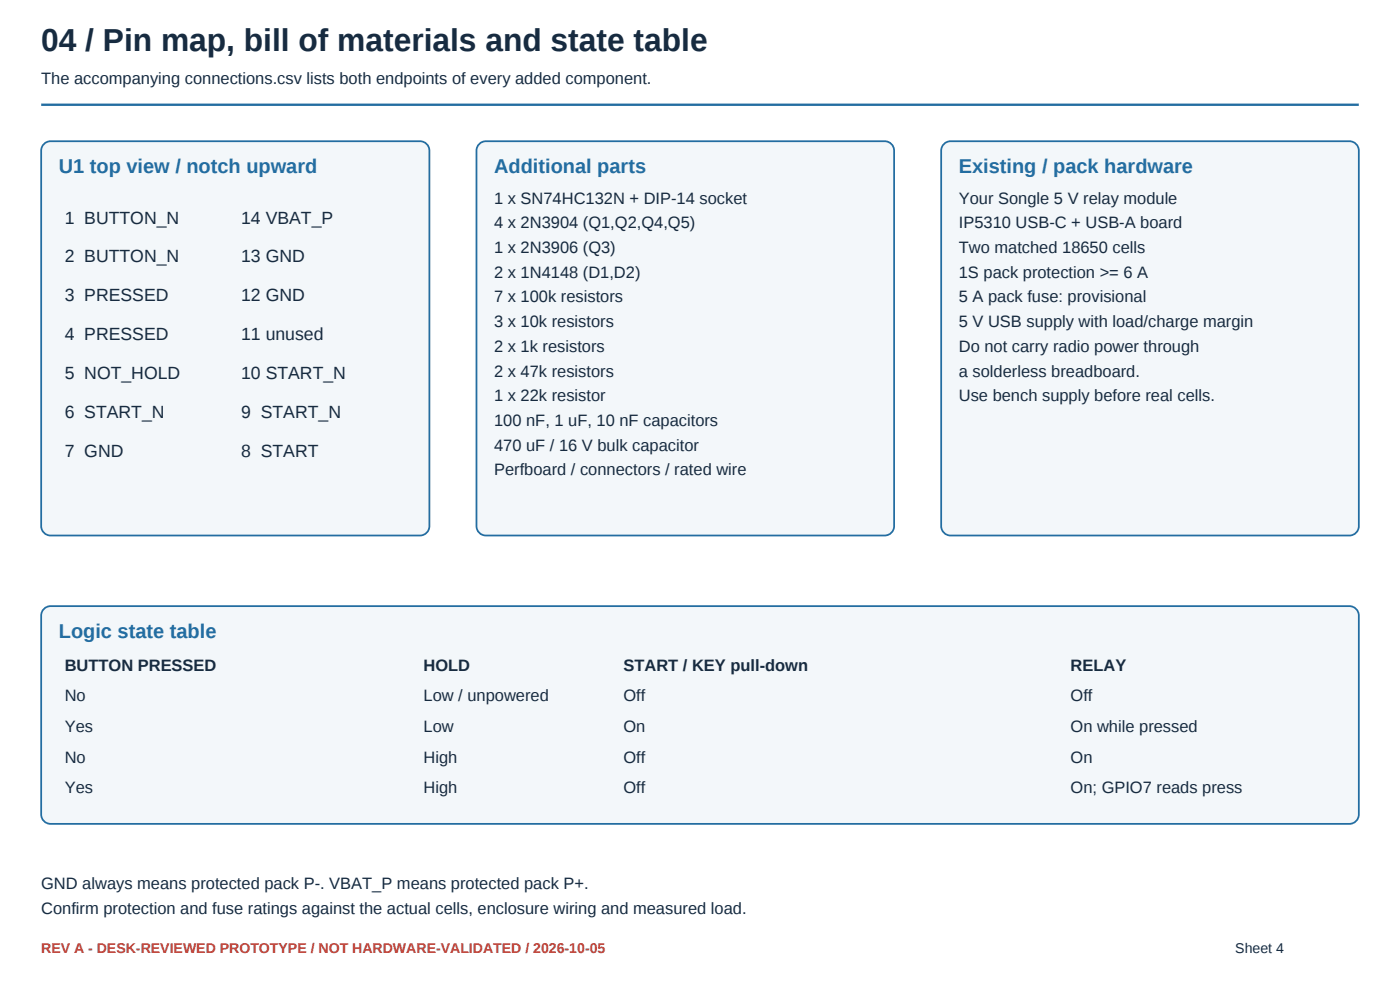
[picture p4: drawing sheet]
<svg xmlns="http://www.w3.org/2000/svg" width="420mm" height="297mm" viewBox="0 0 420 297" stroke-linecap="round" stroke-linejoin="round" font-family="sans-serif">
<defs><g id="words">
<text font-size="9.5" fill="#172b40" x="12.3" y="15.2">04 / Pin map, bill of materials and state table</text>
<g font-size="6" fill="#236da1">
<text x="17.6" y="51.9">U1 top view / notch upward</text>
<text x="148.2" y="51.9">Additional parts</text>
<text x="287.5" y="51.9">Existing / pack hardware</text>
<text x="17.6" y="191.2">Logic state table</text>
</g>
<g font-size="5.3" fill="#172b40">
<text x="19.4" y="67">1 BUTTON_N</text>
<text x="72.3" y="67">14 VBAT_P</text>
<text x="19.4" y="78.7">2 BUTTON_N</text>
<text x="72.3" y="78.7">13 GND</text>
<text x="19.4" y="90.3">3 PRESSED</text>
<text x="72.3" y="90.3">12 GND</text>
<text x="19.4" y="102">4 PRESSED</text>
<text x="72.3" y="102">11 unused</text>
<text x="19.4" y="113.6">5 NOT_HOLD</text>
<text x="72.3" y="113.6">10 START_N</text>
<text x="19.4" y="125.2">6 START_N</text>
<text x="72.3" y="125.2">9 START_N</text>
<text x="19.4" y="136.9">7 GND</text>
<text x="72.3" y="136.9">8 START</text>
</g>
<g font-size="4.9" fill="#172b40">
<text x="12.3" y="25">The accompanying connections.csv lists both endpoints of every added component.</text>
<text x="148.2" y="61">1 x SN74HC132N + DIP-14 socket</text>
<text x="287.5" y="61">Your Songle 5 V relay module</text>
<text x="148.2" y="68.4">4 x 2N3904 (Q1,Q2,Q4,Q5)</text>
<text x="287.5" y="68.4">IP5310 USB-C + USB-A board</text>
<text x="148.2" y="75.8">1 x 2N3906 (Q3)</text>
<text x="287.5" y="75.8">Two matched 18650 cells</text>
<text x="148.2" y="83.3">2 x 1N4148 (D1,D2)</text>
<text x="287.5" y="83.3">1S pack protection &gt;= 6 A</text>
<text x="148.2" y="90.7">7 x 100k resistors</text>
<text x="287.5" y="90.7">5 A pack fuse: provisional</text>
<text x="148.2" y="98.1">3 x 10k resistors</text>
<text x="287.5" y="98.1">5 V USB supply with load/charge margin</text>
<text x="148.2" y="105.5">2 x 1k resistors</text>
<text x="287.5" y="105.5">Do not carry radio power through</text>
<text x="148.2" y="112.9">2 x 47k resistors</text>
<text x="287.5" y="112.9">a solderless breadboard.</text>
<text x="148.2" y="120.3">1 x 22k resistor</text>
<text x="287.5" y="120.3">Use bench supply before real cells.</text>
<text x="148.2" y="127.7">100 nF, 1 uF, 10 nF capacitors</text>
<text x="148.2" y="135.1">470 uF / 16 V bulk capacitor</text>
<text x="148.2" y="142.5">Perfboard / connectors / rated wire</text>
<text x="19.4" y="201.1">BUTTON PRESSED</text>
<text x="127" y="201.1">HOLD</text>
<text x="187" y="201.1">START / KEY pull-down</text>
<text x="321" y="201.1">RELAY</text>
<text x="19.4" y="210.3">No</text>
<text x="127" y="210.3">Low / unpowered</text>
<text x="187" y="210.3">Off</text>
<text x="321" y="210.3">Off</text>
<text x="19.4" y="219.4">Yes</text>
<text x="127" y="219.4">Low</text>
<text x="187" y="219.4">On</text>
<text x="321" y="219.4">On while pressed</text>
<text x="19.4" y="228.6">No</text>
<text x="127" y="228.6">High</text>
<text x="187" y="228.6">Off</text>
<text x="321" y="228.6">On</text>
<text x="19.4" y="237.8">Yes</text>
<text x="127" y="237.8">High</text>
<text x="187" y="237.8">Off</text>
<text x="321" y="237.8">On; GPIO7 reads press</text>
<text x="12.3" y="266.3">GND always means protected pack P-. VBAT_P means protected pack P+.</text>
<text x="12.3" y="274.1">Confirm protection and fuse ratings against the actual cells, enclosure wiring and measured load.</text>
</g>
<text font-size="4.2" fill="#bc382d" x="12.3" y="285.7">REV A - DESK-REVIEWED PROTOTYPE / NOT HARDWARE-VALIDATED / 2026-10-05</text>
<text font-size="4.2" fill="#172b40" x="370.4" y="285.7">Sheet 4</text>
</g></defs>
<path d="M12.3 31.4h395.2" fill="none" stroke="#236da1" stroke-width=".71" stroke-linecap="butt"/>
<g fill="#f3f7fa" stroke="#236da1" stroke-width=".53">
<path d="M13 43.4a2.82 2.82 0 0 1 2.2-1.1h110.7a2.82 2.82 0 0 1 2.9 2.9v112.5a2.82 2.82 0 0 1-2.9 2.8h-110.7a2.82 2.82 0 0 1-2.9-2.8v-112.5z" fill-rule="evenodd"/>
<path d="M143.5 43.4a2.82 2.82 0 0 1 2.2-1.1h119.6a2.82 2.82 0 0 1 2.8 2.9v112.5a2.82 2.82 0 0 1-2.8 2.8h-119.6a2.82 2.82 0 0 1-2.8-2.8v-112.5z" fill-rule="evenodd"/>
<path d="M283.3 43l1.7-.7h119.6a2.82 2.82 0 0 1 2.9 2.9v112.5a2.82 2.82 0 0 1-2.9 2.8h-119.6a2.82 2.82 0 0 1-2.8-2.8v-112.5a2.82 2.82 0 0 1 1.1-2.2z" fill-rule="evenodd"/>
<path d="M13.4 182.3l1.8-.6h389.4a2.82 2.82 0 0 1 2.9 2.8v59.6a2.82 2.82 0 0 1-2.9 2.8h-389.4a2.82 2.82 0 0 1-2.9-2.8v-59.6a2.82 2.82 0 0 1 1.1-2.2z" fill-rule="evenodd"/>
</g>
<use href="#words"/>
</svg>
